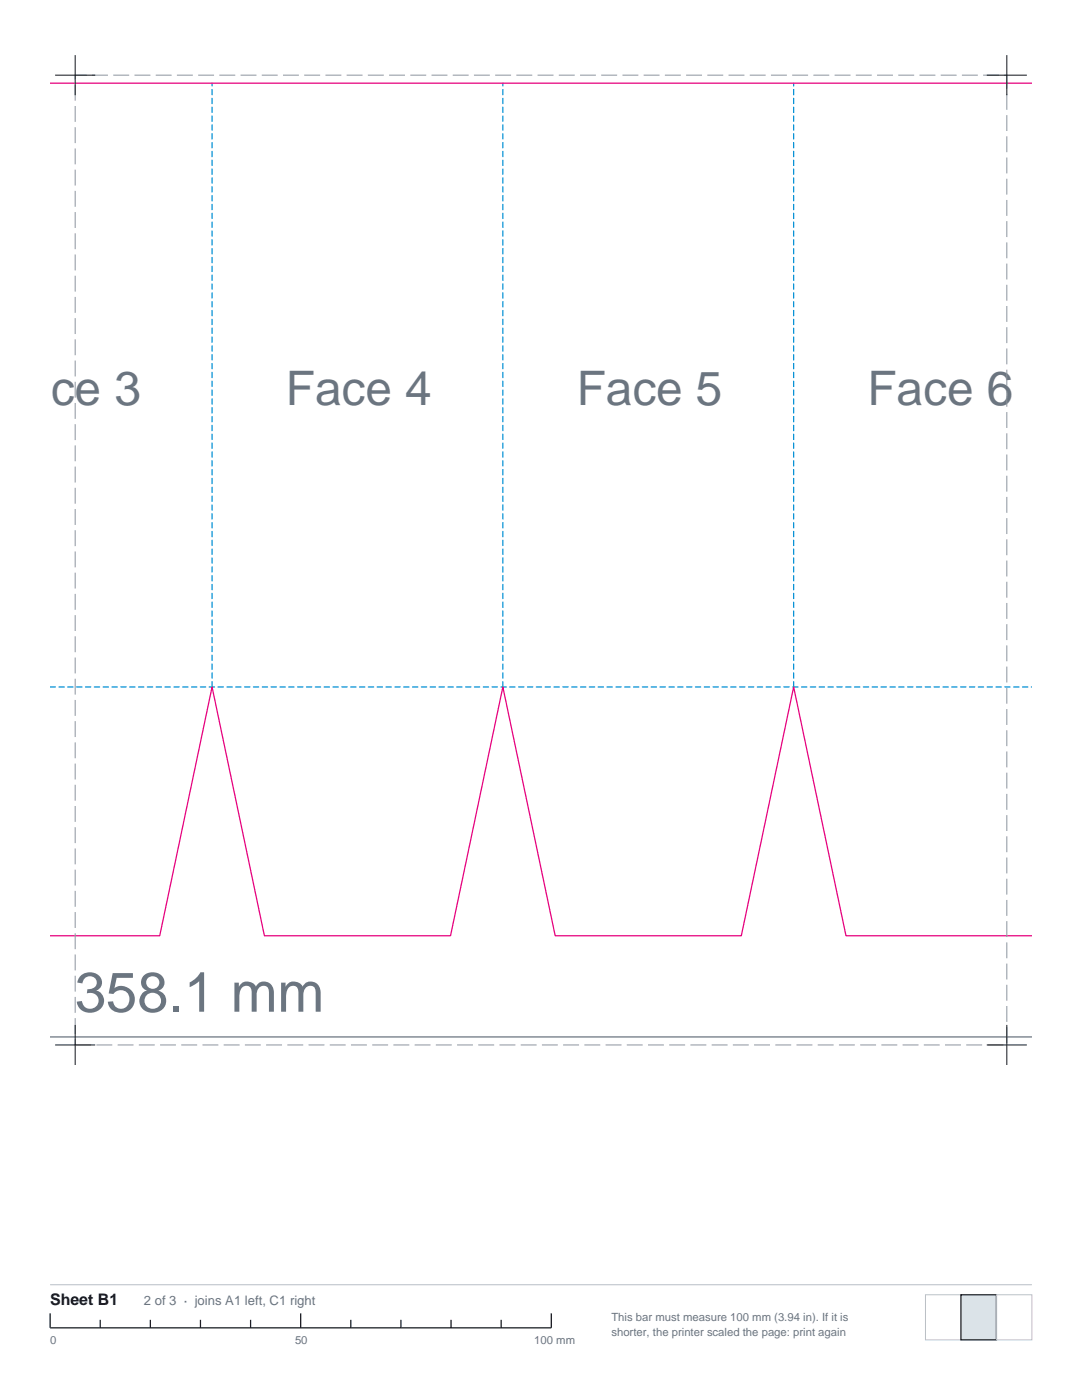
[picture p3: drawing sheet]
<svg xmlns="http://www.w3.org/2000/svg" width="216mm" height="279mm" viewBox="0 0 216 279" stroke-linecap="round" stroke-linejoin="round" font-family="sans-serif">
<defs><g id="words">
<text font-size="11.2" fill="#6b7580" x="14.9" y="201.9">358.1 mm</text>
<g font-size="9.5" fill="#6b7580">
<text x="-1" y="80.8">Face 3</text>
<text x="57.1" y="80.8">Face 4</text>
<text x="115.1" y="80.8">Face 5</text>
<text x="173.1" y="80.8">Face 6</text>
</g>
<text font-size="3.2" fill="#12171c" x="10" y="260.4">Sheet B1</text>
<text font-size="2.6" fill="#6b7580" x="28.7" y="260.4">2 of 3 · joins A1 left, C1 right</text>
<g font-size="2.3" fill="#6b7580">
<text x="122" y="263.6">This bar must measure 100 mm (3.94 in). If it is</text>
<text x="10" y="268.2">0</text>
<text x="58.9" y="268.2">50</text>
<text x="106.6" y="268.2">100 mm</text>
<text x="122" y="266.7">shorter, the printer scaled the page: print again</text>
</g>
</g></defs>
<path d="M10 206.9h195.9" fill="none" stroke="#6b7580" stroke-width=".25"/>
<path d="M10 137.1h195.9M42.3 137.1v-120.5M100.3 137.1v-120.5M158.4 137.1v-120.5" fill="none" stroke="#008fd4" stroke-width=".25" stroke-dasharray="1.1 .7"/>
<path d="M10 16.6h195.9M10 186.8h21.9l10.4-49.7 10.5 49.7h37.1l10.4-49.7 10.5 49.7h37.1l10.5-49.7 10.4 49.7h37.1" fill="none" stroke="#e6007d" stroke-width=".25"/>
<path d="M15 15h185.9v193.5h-185.9z" fill="none" stroke="#8c949e" stroke-width=".2" stroke-dasharray="3.2 1.1" stroke-linecap="butt"/>
<path d="M11 15h8M15 11v8M196.9 15h8M200.9 11v8M11 208.5h8M15 204.5v8M196.9 208.5h8M200.9 204.5v8" fill="none" stroke="#12171c" stroke-width=".2"/>
<path d="M10 256.4h195.9M184.7 258.4h7v9h-7z" fill="none" stroke="#b8bfc7" stroke-width=".2"/>
<path d="M10 262.1v2.9h100v-2.9M20 263.4v1.6M30 263.4v1.6M40 263.4v1.6M50 263.4v1.6M60 262.1v2.9M70 263.4v1.6M80 263.4v1.6M90 263.4v1.6M100 263.4v1.6" fill="none" stroke="#12171c" stroke-width=".25"/>
<path d="M191.7 258.4h7.1v9h-7.1z" fill="#dbe3e8" stroke="#12171c" stroke-width=".25"/>
<path d="M198.8 258.4h7.1v9h-7.1z" fill="none" stroke="#b8bfc7" stroke-width=".2"/>
<use href="#words"/>
</svg>
